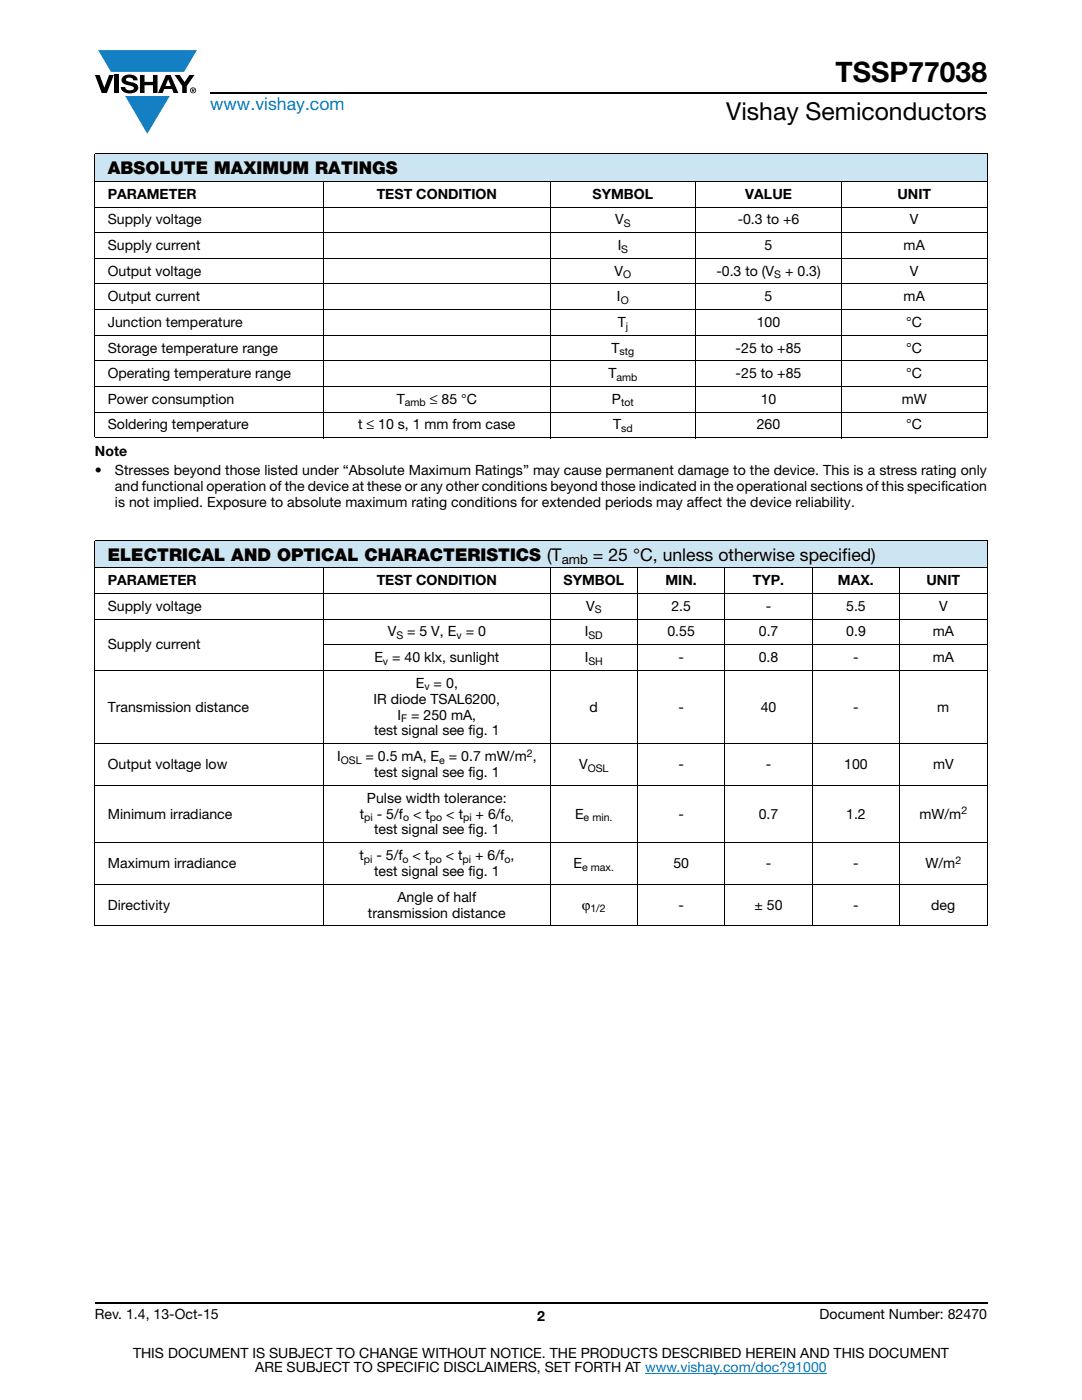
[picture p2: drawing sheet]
<svg xmlns="http://www.w3.org/2000/svg" width="216mm" height="279mm" viewBox="0 0 216 279" stroke-linecap="round" stroke-linejoin="round" font-family="sans-serif">
<defs><g id="words">
<text font-size="5.6" x="166.7" y="16.4">TSSP77038</text>
<text font-size="4.9" x="144.9" y="24">Vishay Semiconductors</text>
<text font-size="3.5" fill="#007ec4" x="42" y="21.9">www.vishay.com</text>
<g font-size="3.5">
<text x="21.5" y="34.8">ABSOLUTE MAXIMUM RATINGS</text>
<text x="21.5" y="111.9">ELECTRICAL AND OPTICAL CHARACTERISTICS (T</text>
<text x="118.3" y="111.9">= 25 °C, unless otherwise specified)</text>
</g>
<g font-size="2.8">
<text x="21.5" y="39.7">PARAMETER</text>
<text x="75.2" y="39.7">TEST CONDITION</text>
<text x="118.2" y="39.7">SYMBOL</text>
<text x="148.7" y="39.7">VALUE</text>
<text x="179.1" y="39.7">UNIT</text>
<text x="21.5" y="44.8">Supply voltage</text>
<text x="122.8" y="44.8">V</text>
<text x="147.2" y="44.8">-0.3 to +6</text>
<text x="181.6" y="44.8">V</text>
<text x="21.5" y="49.9">Supply current</text>
<text x="123.3" y="49.9">I</text>
<text x="152.6" y="49.9">5</text>
<text x="180.3" y="49.9">mA</text>
<text x="21.5" y="55">Output voltage</text>
<text x="122.6" y="55">V</text>
<text x="142.9" y="55">-0.3 to (V</text>
<text x="156.7" y="55">+ 0.3)</text>
<text x="181.6" y="55">V</text>
<text x="21.5" y="60.1">Output current</text>
<text x="21.5" y="65.3">Junction temperature</text>
<text x="123.1" y="60.1">I</text>
<text x="123.3" y="65.3">T</text>
<text x="151" y="65.3">100</text>
<text x="152.6" y="60.1">5</text>
<text x="180.3" y="60.1">mA</text>
<text x="180.8" y="65.3">°C</text>
<text x="21.5" y="70.4">Storage temperature range</text>
<text x="122" y="70.4">T</text>
<text x="146.8" y="70.4">-25 to +85</text>
<text x="180.8" y="70.4">°C</text>
<text x="21.5" y="75.5">Operating temperature range</text>
<text x="121.4" y="75.5">T</text>
<text x="146.8" y="75.5">-25 to +85</text>
<text x="180.8" y="75.5">°C</text>
<text x="21.5" y="80.6">Power consumption</text>
<text x="79.2" y="80.6">T</text>
<text x="85.8" y="80.6">≤ 85 °C</text>
<text x="122.1" y="80.6">P</text>
<text x="151.8" y="80.6">10</text>
<text x="179.9" y="80.6">mW</text>
<text x="21.5" y="85.7">Soldering temperature</text>
<text x="71.5" y="85.7">t ≤ 10 s, 1 mm from case</text>
<text x="122.3" y="85.7">T</text>
<text x="151" y="85.7">260</text>
<text x="180.8" y="85.7">°C</text>
<text x="18.9" y="91">Note</text>
<text x="18.9" y="94.9">•</text>
<text x="22.9" y="94.9">Stresses beyond those listed under “Absolute Maximum Ratings” may cause permanent damage to the device. This is a stress rating only</text>
<text x="22.9" y="98.1">and functional operation of the device at these or any other conditions beyond those indicated in the operational sections of this specification</text>
<text x="22.9" y="101.2">is not implied. Exposure to absolute maximum rating conditions for extended periods may affect the device reliability.</text>
<text x="21.5" y="116.8">PARAMETER</text>
<text x="75.2" y="116.8">TEST CONDITION</text>
<text x="112.4" y="116.8">SYMBOL</text>
<text x="132.8" y="116.8">MIN.</text>
<text x="150.2" y="116.8">TYP.</text>
<text x="167.2" y="116.8">MAX.</text>
<text x="184.9" y="116.8">UNIT</text>
<text x="21.5" y="121.9">Supply voltage</text>
<text x="117" y="121.9">V</text>
<text x="134" y="121.9">2.5</text>
<text x="152.8" y="121.9">-</text>
<text x="168.8" y="121.9">5.5</text>
<text x="187.4" y="121.9">V</text>
<text x="21.5" y="129.6">Supply current</text>
<text x="77.4" y="127">V</text>
<text x="81.2" y="127">= 5 V, E = 0</text>
<text x="116.7" y="127">I</text>
<text x="133.2" y="127">0.55</text>
<text x="151.4" y="127">0.7</text>
<text x="168.9" y="127">0.9</text>
<text x="186.1" y="127">mA</text>
<text x="74.7" y="132.1">E = 40 klx, sunlight</text>
<text x="83" y="137.2">E = 0,</text>
<text x="116.7" y="132.1">I</text>
<text x="135.4" y="132.1">-</text>
<text x="151.4" y="132.1">0.8</text>
<text x="170.2" y="132.1">-</text>
<text x="186.1" y="132.1">mA</text>
<text x="21.5" y="142">Transmission distance</text>
<text x="74.5" y="140.4">IR diode TSAL6200,</text>
<text x="79.3" y="143.6">I</text>
<text x="82" y="143.6">= 250 mA,</text>
<text x="117.6" y="142">d</text>
<text x="135.4" y="142">-</text>
<text x="151.8" y="142">40</text>
<text x="170.2" y="142">-</text>
<text x="187" y="142">m</text>
<text x="74.6" y="146.8">test signal see fig. 1</text>
<text x="21.5" y="153.5">Output voltage low</text>
<text x="67.3" y="151.9">I</text>
<text x="72.9" y="151.9">= 0.5 mA, E = 0.7 mW/m ,</text>
<text x="74.6" y="155.1">test signal see fig. 1</text>
<text x="115.5" y="153.5">V</text>
<text x="135.4" y="153.5">-</text>
<text x="152.8" y="153.5">-</text>
<text x="168.4" y="153.5">100</text>
<text x="186.2" y="153.5">mV</text>
<text x="73.2" y="160.2">Pulse width tolerance:</text>
<text x="21.5" y="163.4">Minimum irradiance</text>
<text x="71.8" y="163.4">t</text>
<text x="74.6" y="166.5">test signal see fig. 1</text>
<text x="75.2" y="163.4">- 5/f</text>
<text x="82.4" y="163.4">&lt; t</text>
<text x="89" y="163.4">&lt; t</text>
<text x="94.9" y="163.4">+ 6/f</text>
<text x="114.7" y="163.4">E</text>
<text x="135.4" y="163.4">-</text>
<text x="151.4" y="163.4">0.7</text>
<text x="168.8" y="163.4">1.2</text>
<text x="183.5" y="163.4">mW/m</text>
<text x="21.5" y="173.2">Maximum irradiance</text>
<text x="71.7" y="171.6">t</text>
<text x="75.1" y="171.6">- 5/f</text>
<text x="82.3" y="171.6">&lt; t</text>
<text x="88.9" y="171.6">&lt; t</text>
<text x="94.8" y="171.6">+ 6/f ,</text>
<text x="114.4" y="173.2">E</text>
<text x="134.4" y="173.2">50</text>
<text x="152.8" y="173.2">-</text>
<text x="170.2" y="173.2">-</text>
<text x="184.7" y="173.2">W/m</text>
<text x="74.6" y="174.8">test signal see fig. 1</text>
<text x="79.3" y="179.9">Angle of half</text>
<text x="21.5" y="181.5">Directivity</text>
<text x="73.4" y="183.1">transmission distance</text>
<text x="116.1" y="181.5">ϕ</text>
<text x="135.4" y="181.5">-</text>
<text x="150.6" y="181.5">± 50</text>
<text x="170.2" y="181.5">-</text>
<text x="185.8" y="181.5">deg</text>
<text x="18.9" y="263.3">Rev. 1.4, 13-Oct-15</text>
<text x="107.2" y="263.6">2</text>
<text x="163.6" y="263.3">Document Number: 82470</text>
<text x="26.5" y="271">THIS DOCUMENT IS SUBJECT TO CHANGE WITHOUT NOTICE. THE PRODUCTS DESCRIBED HEREIN AND THIS DOCUMENT</text>
<text x="50.9" y="273.8">ARE SUBJECT TO SPECIFIC DISCLAIMERS, SET FORTH AT www.vishay.com/doc?91000</text>
</g>
<text font-size="2.6" x="112.1" y="112.6">amb</text>
<g font-size="2.1">
<text x="124.5" y="45.3">S</text>
<text x="124" y="50.4">S</text>
<text x="124.4" y="55.5">O</text>
<text x="154.5" y="55.5">S</text>
<text x="123.9" y="60.6">O</text>
<text x="124.9" y="65.8">j</text>
<text x="123.6" y="70.9">stg</text>
<text x="123" y="76">amb</text>
<text x="80.8" y="81.1">amb</text>
<text x="124" y="81.1">tot</text>
<text x="124" y="86.2">sd</text>
<text x="118.7" y="122.4">S</text>
<text x="79.1" y="127.5">S</text>
<text x="91.1" y="127.5">v</text>
<text x="117.4" y="127.5">SD</text>
<text x="76.4" y="132.7">v</text>
<text x="84.7" y="137.8">v</text>
<text x="117.4" y="132.7">SH</text>
<text x="80.1" y="144.1">F</text>
<text x="68" y="152.4">OSL</text>
<text x="87.7" y="152.4">e</text>
<text x="105.1" y="151">2</text>
<text x="117.3" y="154">OSL</text>
<text x="72.7" y="163.9">pi</text>
<text x="80.4" y="163.9">o</text>
<text x="85.8" y="163.9">po</text>
<text x="92.4" y="163.9">pi</text>
<text x="100.7" y="163.9">o,</text>
<text x="116.5" y="163.9">e min.</text>
<text x="191.8" y="162.5">2</text>
<text x="72.6" y="172.1">pi</text>
<text x="80.3" y="172.1">o</text>
<text x="85.7" y="172.1">po</text>
<text x="92.3" y="172.1">pi</text>
<text x="100.6" y="172.1">o</text>
<text x="116.2" y="173.7">e max.</text>
<text x="190.6" y="172.4">2</text>
<text x="117.8" y="182">1/2</text>
</g>
</g></defs>
<g fill="#147fc3">
<path d="M19.6 10h19.7l-2.6 4.3h-1.1h-13.5z"/>
<path d="M25 19.2h8.9l-4.5 7.5z"/>
</g>
<g fill="#000">
<path d="M18.9 15h1l.9 2.5 1-2.5h.9l-1.4 3.6h-1zM22.9 15h.9v3.6h-.9zM24.6 15.3a2.1 2.1 0 0 1 2.8 .3l.1 .4h-.9a.79 .79 0 0 0-.7-.5 .79 .79 0 0 0-.8 .4l.3 .3 1 .2a1.08 1.08 0 0 1 1.2 1 1.08 1.08 0 0 1-1.1 1.2 1.73 1.73 0 0 1-2.4-1.2h.9a.96 .96 0 0 0 .8 .6 .96 .96 0 0 0 .9-.4 1.31 1.31 0 0 0-1.2-.6 1.03 1.03 0 0 1-1.1-.6 1.03 1.03 0 0 1 .2-1.1zM27.9 15h.9v1.3h1.7v-1.3h.9v3.6h-.9v-1.6h-1.7v1.6h-.9zM34.8 15h1.1l.9 1.4 1-1.4h1l-1.5 2.2v1.4h-.9v-1.4z"/>
<path d="M33.6 15.9l.5 1.3h-1.1zM33.1 15l-1.6 3.6h1l.3-.8h1.5l.3 .8h1l-1.6-3.6z"/>
<path d="M38.4 17.8h.2v.2h-.2zM38.3 17.7v.7h.1v-.3l.4 .3-.2-.3 .2-.2-.1-.2z"/>
<path d="M38.1 18a.46 .46 0 0 1 .9 0 .46 .46 0 0 1-.9 0zM37.9 18a.6 .6 0 0 0 1.2 0 .6 .6 0 0 0-1.2 0z"/>
</g>
<path d="M42 18.6h155M18.9 260h178.1" fill="none" stroke="#000" stroke-width=".36"/>
<path d="M128.7 274h36.3" fill="none" stroke="#007ec4" stroke-width=".2"/>
<g fill="#cce5f3">
<path d="M18.9 30.7h178.1v5.5h-178.1z"/>
<path d="M18.9 107.8h178.1v5.5h-178.1z"/>
</g>
<g fill="none" stroke="#000" stroke-width=".2">
<path d="M18.9 30.7h178.1M18.9 36.2h178.1M18.9 30.8v56.5M64.6 36.1v51.3M109.8 36.1v51.3M138.8 36.1v51.3M167.9 36.1v51.3M197 30.8v56.5M18.9 41.3h178.1M18.9 46.4h178.1M18.9 51.5h178.1M18.9 56.7h178.1"/>
<path d="M18.9 61.8h178.1M18.9 66.9h178.1M18.9 72h178.1M18.9 77.1h178.1M18.9 82.2h178.1M18.9 87.4h178.1M18.9 107.8h178.1M18.9 113.3h178.1M18.9 118.4h178.1M18.9 107.9v76.8M64.6 113.2v71.6M109.8 113.2v71.6"/>
<path d="M127.2 113.2v71.6M144.7 113.2v71.6M162.1 113.2v71.6M179.5 113.2v71.6M197 107.9v76.8M18.9 123.5h178.1M18.9 133.8h178.1M64.5 128.7h132.5M18.9 148.4h178.1M18.9 156.7h178.1M18.9 168.2h178.1M18.9 176.5h178.1"/>
<path d="M18.9 184.8h178.1"/>
</g>
<use href="#words"/>
</svg>
